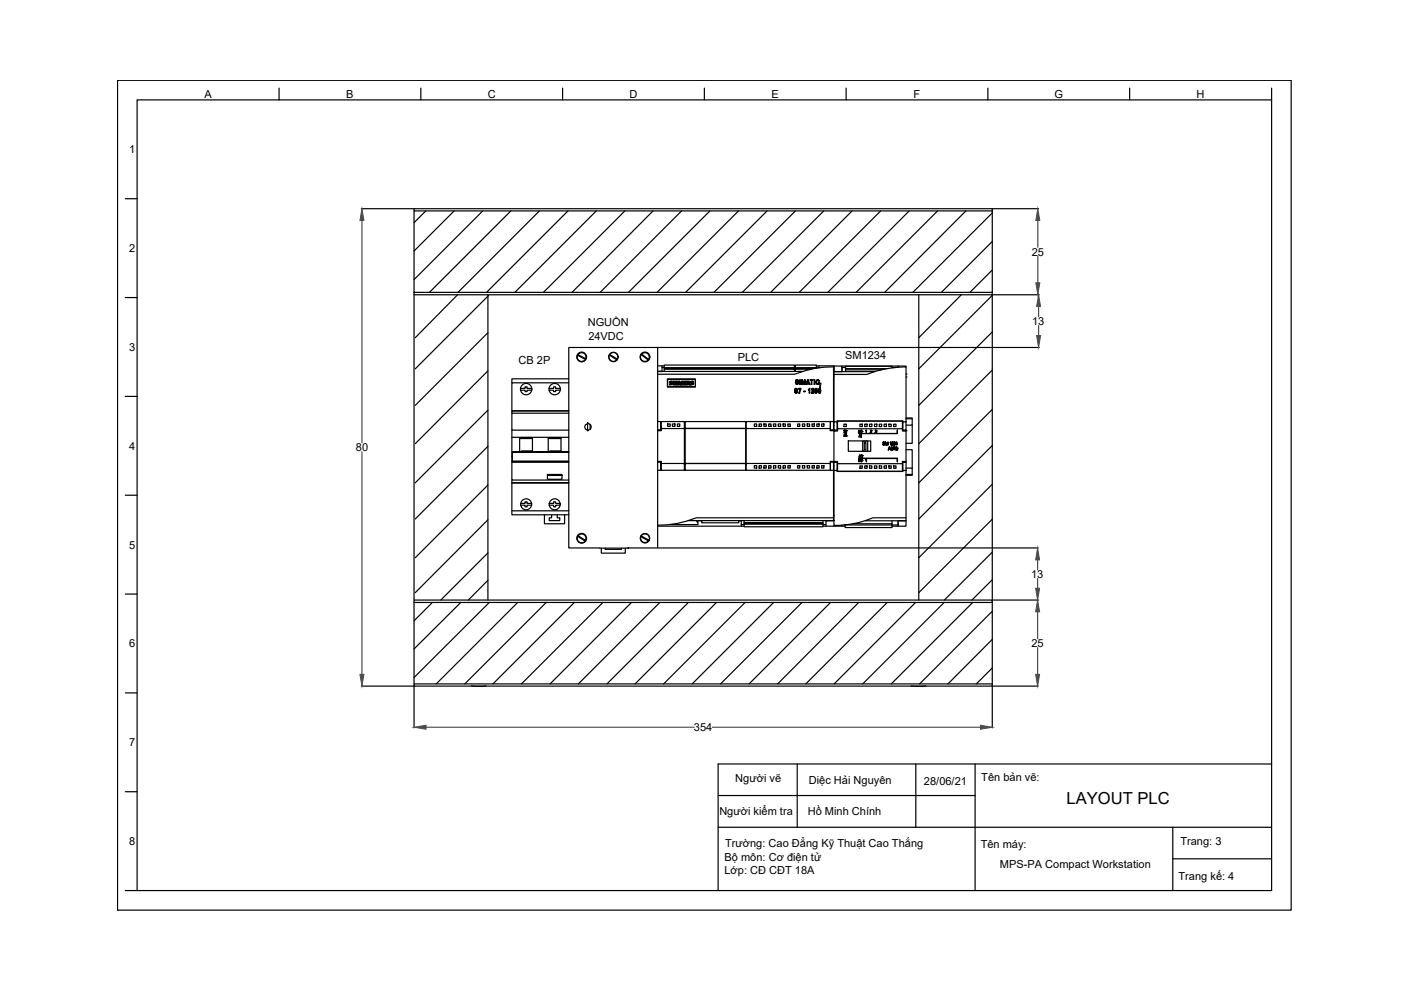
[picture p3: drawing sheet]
<svg xmlns="http://www.w3.org/2000/svg" width="297mm" height="210mm" viewBox="0 0 297 210" stroke-linecap="round" stroke-linejoin="round" font-family="sans-serif">
<defs><g id="words">
<text font-size="3.5" x="226.1" y="170.4">LAYOUT PLC</text>
<g font-size="2.3">
<text x="43.3" y="20.8">A</text>
<text x="73.4" y="20.8">B</text>
<text x="103.4" y="20.8">C</text>
<text x="133.5" y="20.8">D</text>
<text x="163.6" y="20.8">E</text>
<text x="193.7" y="20.8">F</text>
<text x="223.6" y="20.8">G</text>
<text x="253.7" y="20.8">H</text>
<text x="27.4" y="32.5">1</text>
<text x="27.4" y="53.5">2</text>
<text x="218.8" y="54.2">25</text>
<text x="124.6" y="69.2">NGUỒN</text>
<text x="218.8" y="68.9">13</text>
<text x="27.4" y="74.4">3</text>
<text x="109.9" y="77.1">CB 2P</text>
<text x="124.7" y="72">24VDC</text>
<text x="156.4" y="76.5">PLC</text>
<text x="179.2" y="76.2">SM1234</text>
<text x="27.4" y="95.3">4</text>
<text x="75.5" y="95.7">80</text>
<text x="27.4" y="116.3">5</text>
<text x="218.6" y="122.5">13</text>
<text x="27.4" y="137.3">6</text>
<text x="218.7" y="137.2">25</text>
<text x="147.1" y="155">354</text>
<text x="27.4" y="158.2">7</text>
<text x="155.9" y="165.8">Người vẽ</text>
<text x="171.5" y="166.2">Diệc Hải Nguyên</text>
<text x="195.9" y="166.5">28/06/21</text>
<text x="208.1" y="165.5">Tên bản vẽ:</text>
<text x="152.5" y="172.9">Người kiểm tra</text>
<text x="171.3" y="172.9">Hồ Minh Chính</text>
<text x="27.4" y="179.2">8</text>
<text x="153.7" y="179.6">Trường: Cao Đẳng Kỹ Thuật Cao Thắng</text>
<text x="207.9" y="179.7">Tên máy:</text>
<text x="250.3" y="179.3">Trang: 3</text>
<text x="153.6" y="182.5">Bộ môn: Cơ điện tử</text>
<text x="153.6" y="185.3">Lớp: CĐ CĐT 18A</text>
<text x="212" y="184">MPS-PA Compact Workstation</text>
<text x="249.9" y="186.6">Trang kế: 4</text>
</g>
</g></defs>
<!-- layer: 0 -->
<g fill="none" stroke="#000" stroke-width=".25">
<path d="M24.9 17h248.9v176h-248.9zM59.2 18.7v2.5M89.2 18.7v2.5M119.3 18.7v2.5M149.3 18.7v2.5M179.4 18.7v2.5M209.5 18.7v2.5M239.5 18.7v2.5M269.6 18.7v2.5M26.6 42.1h2.5M76.6 44.3h11.1M210.4 44.3h9.8"/>
<path d="M26.6 63.1h2.5M97 62.5l-9 9.1M103.4 62.5v64.7M139.5 73.7h80.8M194.8 62.5v64.7M203.8 62.5l-9 9.1M210.4 62.5v65.2M210.4 62.5h9.9M26.6 84h2.5M26.6 105h2.5M139.5 116.2h80.6M26.6 126h2.5"/>
<path d="M210.4 127.2h9.7M26.6 146.9h2.5M76.6 145.5h11.1M87.8 145.5v8.8M210.4 145.5v8.8M210.4 145.5h9.7M26.6 167.9h2.5M152.3 175.4h117.3M152.3 168.7h54.4M169 162v13.4M194.2 162v13.4M206.7 162v26.8"/>
<path d="M248.7 175.4v13.4M269.6 162h-117.3v26.8M26.6 188.8h243v-167.6h-240.5v167.6M248.7 182.1h20.9"/>
</g>
<!-- layer: PDF34_nhat -->
<g fill="none" stroke="#000" stroke-width=".25">
<path d="M90.3 44.7l-2.5 2.5M96.3 44.7l-8.5 8.5M102.3 44.7l-14.5 14.6M108.3 44.7l-17.3 17.3M114.4 44.7l-17.3 17.3M120.4 44.7l-17.2 17.3M126.4 44.7l-17.2 17.3M132.5 44.7l-17.3 17.3M138.5 44.7l-17.2 17.3M144.5 44.7l-17.3 17.3M150.5 44.7l-17.2 17.3M156.6 44.7l-17.3 17.3"/>
<path d="M162.6 44.7l-17.2 17.3M168.6 44.7l-17.2 17.3M174.7 44.7l-17.3 17.3M180.7 44.7l-17.3 17.3M186.7 44.7l-17.3 17.3M192.8 44.7l-17.3 17.3M198.8 44.7l-17.3 17.3M204.8 44.7l-17.2 17.3M210.4 45.1l-16.9 16.9M210.4 51.2l-10.8 10.8M210.4 57.2l-4.8 4.8M103.4 70.5l-15.4 15.5"/>
<path d="M103.4 78.6l-15.4 15.5M103.6 62.6l-15.6 15.6M210.4 62.6l-15.6 15.6M210.4 70.4l-15.6 15.6M210.4 78.5l-15.6 15.6M103.4 87l-15.4 15.4M103.4 94.6l-15.4 15.4M210.4 86.8l-15.6 15.6M210.4 94.5l-15.6 15.5M103.4 102.8l-15.4 15.5M103.4 110.2l-15.4 15.5M103.4 117.2l-9.9 10"/>
<path d="M210.4 102.7l-15.6 15.6M210.4 110.1l-15.6 15.6M210.4 117.1l-10.2 10.1M91.7 127.7l-3.9 3.9M97.7 127.7l-9.9 9.9M103.4 123l-4.1 4.2M103.7 127.7l-15.9 16M109.8 127.7l-17.3 17.3M115.8 127.7l-17.3 17.3M121.8 127.7l-17.3 17.3M127.8 127.7l-17.2 17.3M133.9 127.7l-17.3 17.3"/>
<path d="M139.9 127.7l-17.3 17.3M146 127.7l-17.3 17.3M151.9 127.7l-17.3 17.3M158 127.7l-17.3 17.3M164 127.7l-17.2 17.3M170 127.7l-17.2 17.3M176.1 127.7l-17.3 17.3M182.1 127.7l-17.2 17.3M188.1 127.7l-17.3 17.3M194.1 127.7l-17.2 17.3M200.2 127.7l-17.3 17.3M206.2 127.7l-17.2 17.3"/>
<path d="M210.4 129.6l-15.4 15.4M210.4 135.6l-9.4 9.4M210.4 122.9l-4.3 4.3M210.4 141.6l-3.4 3.4"/>
</g>
<!-- layer: PDF34_0 -->
<path d="M87.8 44.7v-.4h122.6v.4M87.8 62h122.6v-17.3h-122.6v17.8h122.6v-.5M87.8 62.5v64.7M87.8 127.2h122.6v.5h-122.6zM87.8 127.7v17.8h122.6v-17.8M87.8 145h122.6M99.9 145.4h3.1M193.2 145.4h3.1" fill="none" stroke="#000" stroke-width=".25"/>
<!-- layer: 0 -->
<path d="M76.7 46.8v47.1M220 46.8v5.6M220 54.3v5.7M220.2 65v2.2M220.2 69v2.1M76.7 95.8v47.2M220 118.7v2.1M220 122.7v2M220 129.7v5.7M220 137.3v5.7M90.3 154.2h56.9M151 154.2h56.9" fill="none" stroke="#4c4c4c" stroke-width=".25"/>
<g fill="#4c4c4c" stroke="#4c4c4c" stroke-width=".21">
<path d="M76.7 44.3l.5 2.5h-.9z"/>
<path d="M76.3 143h.9l-.5 2.5z"/>
<path d="M87.8 154.2l2.5-.4v.8z"/>
<path d="M207.9 153.8l2.5 .4-2.5 .4z"/>
<path d="M220 44.3l.5 2.5h-.9z"/>
<path d="M219.6 60h.9l-.5 2.5z"/>
<path d="M219.6 143h.8l-.4 2.5z"/>
<path d="M220 127.2l.4 2.5h-.8z"/>
<path d="M219.8 71.1h.8l-.4 2.6z"/>
<path d="M220.2 62.5l.4 2.5h-.8z"/>
<path d="M220 116.2l.4 2.5h-.8z"/>
<path d="M219.6 124.7h.8l-.4 2.5z"/>
</g>
<!-- layer: PDF45_Geometry -->
<path d="M173.8 81.2l.3 .1-.3 1.1z" fill="none" stroke="#000" stroke-width=".21"/>
<g fill="none" stroke="#000" stroke-width=".25">
<path d="M120.6 73.7h18.8v42.5h-18.8zM122.4 75.3a.95 .95 0 0 0 .5 1.2 .95 .95 0 0 0 1.2-.3M122.5 75.3l1.6 .9M122.5 75.3h.1M124.2 76a.91 .91 0 0 0-.5-1.1 .91 .91 0 0 0-1.1 .3l1.6 .8M124.2 76l-.1 .2zM129.2 75.3l1.6 1M129.2 75.3a.95 .95 0 0 0 .3 1.2 .95 .95 0 0 0 1.3-.2M129.2 75.3h.1M129.3 75.2l1.6 .9M129.3 75.1a.95 .95 0 0 1 1.3-.2 .95 .95 0 0 1 .3 1.2M130.8 76.1v.2z"/>
<path d="M135.9 75.2a.95 .95 0 0 0 .3 1.2 .95 .95 0 0 0 1.2-.1l-1.4-1.1M136 75.2v-.1zM137.5 76.2l-.1 .1zM137.5 76.2a.91 .91 0 0 0-.2-1.2 .91 .91 0 0 0-1.2 .1l1.4 1.1M139.4 79.3h29.1a21 21 0 0 1 8.2-1.5v11.6M139.4 77.6h1.4M139.4 78.8h30.8M140.4 77.6v1.2M140.4 77.9h.4M140.8 78.8v-.5h27.6v.5M140.8 78.3v-.2h27.6v.2M140.8 78.1v-.2h27.6v.2"/>
<path d="M140.8 77.9v-.5h27.6v.5M168.4 77.9h.2M168.4 77.6h.2M168.6 77.9v-.5h4.5v.5M171.9 78.3h-3.3v.5M172.7 78.1h-4.1v.2M173.1 77.6h3.7M173.1 78.1v-.2h-4.5v.2M173.1 77.9h.5M173.6 77.6v.4M176.7 79.8h.1M176.7 79.7h.1"/>
<path d="M176.8 78.8v-1.2h1.7v1.2h-1.7M176.8 77.6l-.1 1.2M178.5 77.9h.8M178.5 77.6h11.9M178.5 77.9v.6M185.4 78.8h-8.6v.6M186.8 78.4h-7.5v.4M188.1 78.2h-8.8v.2M189.1 78v-.3h-9.8v.5M189.1 77.9h.8M192.1 79.9h.1M192.1 79.3h.1"/>
<path d="M192.1 77.8v-.2h-1.7v.3M108.5 91.2v1.5M108.5 96.7v1.1M108.6 95.8h12h-12v2M108.6 95.8h.1M108.6 97.8l-.1 4h12.1M110.2 95.8v-3h2.7v3M110.2 93h2.7M110.3 82.4h1v-.4h.4v.4h1M110.3 82.7h1v.3h.4v-.3h1M112.9 95.6h-2.3v.2M116.2 95.8v-3h2.7v3"/>
<path d="M116.2 93h2.7M116.4 82.7h1v.3h.4v-.3h1M116.4 82.4h1v-.4h.4v.4h1M118.9 95.6h-2.3v.2M120.6 97.8h-12v.2h12M120.6 92.7h-12.1l.1 4M120.6 87.6h-12.1v3.6h12.1M120.6 87.1h-12.1v.5M120.6 87.1h-12.1M120.6 81.2h-12.1v5.9M120.6 80.3h-12.1v.9M124.6 89.8v1.4a.68 .68 0 0 1-.6-.7 .68 .68 0 0 1 .6-.7v-.2l.2 .2a.69 .69 0 0 1 .5 .7 .69 .69 0 0 1-.6 .7l-.1 .2v-.2"/>
<path d="M125.1 90v1M139.4 98h.7v1.7h-.7M139.4 89.4h.7v1.8h-.7M139.4 97.9h.8M139.4 91.2h.8M140.1 99.3h.1M140.1 98.7h.1M140.1 90.5h.1M140.1 89.8h.1M140.1 99.7h36M140.1 89.4h36M140.2 89.4v1.5h4.9v-1.5"/>
<path d="M140.2 97.8h-.8h.8v.5M140.2 90.9v.4h-.8h.8M141.5 80.4h5.9v1.6h-5.9zM141.5 80.4h5.9M141.5 82h5.9M141.5 89.9h.6v.5h-.6zM141.9 81h.1M142 80.9l.5-.1v.2h-.3l.2 .1a.25 .25 0 0 1 .2 .3 .25 .25 0 0 1-.3 .2l-.3-.1v-.1h.4l-.4-.3zM142 81.5h.1M142.5 81h-.3M142.6 89.9h.5v.5h-.5zM142.6 81.3v.1"/>
<path d="M142.7 80.8h.2v.8h-.2zM142.7 81.6h.2M143.1 81.6h.6M143.3 81h.4h-.4v.1h.3v.2h-.3v.1h.4v.2h-.6v-.8h.6v.2M143.3 81.3h.3M143.6 89.9h.5v.5h-.5zM143.7 81h.1M143.8 80.8h.3l.2 .5 .2-.5h.3v.8h-.3v-.5l-.2 .5-.3-.5v.5h-.2zM143.8 81.6h.2M144 81.1l.2 .5 .3-.5M144.2 81.6h.1M144.3 81.6h.1"/>
<path d="M144.5 81.6h.3M144.9 80.8h.6v.2h-.4v.1h.3v.2h-.3v.1h.4v.2h-.6zM144.9 81.6h.6M145.1 90.9v7.4M145.1 98.4h.2M145.1 90.7h.2M145.1 90.6h.2M145.1 89.5h.2M145.1 99.6h.2M145.1 98.5h.2M145.1 81.3h.3M145.1 81h.4"/>
<path d="M145.3 89.4v1.4h12.8v-1.4M145.3 90.8h12.8M145.3 90.9v7.4h12.8v-7.4M145.7 80.8h.2l.3 .5v-.5h.1v.8h-.2l-.3-.5v.5h-.1zM145.7 81.6h.1M145.8 81.1l.3 .5h.2M146.1 81.6h.1M146.3 81.6h.1M146.5 81l.3 .4M146.5 80.9l.5-.1v.2h-.3l.1 .1a.24 .24 0 0 1 .2 .2 .24 .24 0 0 1-.1 .2h-.4v-.1h.3l-.3-.3zM146.5 81.5h.1M147 81h-.3"/>
<path d="M147.1 81.3v.1M158.1 98.4h.1M158.1 90.7h.1M158.1 90.6h.1M158.1 89.5h.1M158.1 99.6h.1M158.1 98.5h.1M158.2 89.4v1.5h17.9v-1.5h.6v1.8h-.6M158.2 90.9v7.4M159.9 98.7h.5v.5h-.5zM159.9 89.9h.5v.5h-.5zM160.9 89.9h.5v.5h-.5z"/>
<path d="M160.9 98.7h.5v.5h-.5zM162 89.9h.5v.5h-.5zM162 98.7h.5v.5h-.5zM163 89.9h.5v.5h-.5zM163 98.7h.5v.5h-.5zM164 89.9h.5v.5h-.5zM164 98.7h.5v.5h-.5zM165 89.9h.5v.5h-.5zM165 98.7h.5v.5h-.5zM166 89.9h.5v.5h-.5zM166 98.7h.5v.5h-.5zM167 98.7h.5v.5h-.5z"/>
<path d="M167 89.9h.5v.5h-.5zM168.5 83l.3 .3-.3-.1zM168.5 83h.1M168.5 83h.1a.21 .21 0 0 0 .2 .2 .21 .21 0 0 0 .2-.2 .39 .39 0 0 1-.4-.2 .39 .39 0 0 1 0-.4h.3l.2 .2h-.2a.17 .17 0 0 0-.2-.1 .17 .17 0 0 0-.1 .2l.5 .3M168.5 82.6l.2 .3M168.6 82.6a.19 .19 0 0 1 .2-.2 .19 .19 0 0 1 .1 .2h.2M168.6 81.1l.4 .4zM168.6 81.1h.1M168.6 81.1h.2a.21 .21 0 0 0 .2 .2 .21 .21 0 0 0 .2-.2 .43 .43 0 0 1-.5-.5l.4-.1 .2 .2-.2 .1a.18 .18 0 0 0-.2-.2 .18 .18 0 0 0 0 .3l.4 .3M168.7 80.7l.2 .3M168.8 83.3l.2-.1 .1-.2-.1 .3zM168.8 82.4h.1"/>
<path d="M168.8 80.7a.17 .17 0 0 1 .2-.1 .17 .17 0 0 1 .1 .2l.2-.1M168.9 82.6h.1M169 81.5l.2-.1 .1-.2zM169 80.6h.1M169.1 89.9h.5v.5h-.5zM169.1 98.7h.5v.5h-.5zM169.1 80.8h.1M169.3 80.7h.1M169.3 82.5h.4M169.5 83.3h.1M169.4 83.3h.1M169.7 81.5h.1"/>
<path d="M169.6 81.5v-1l.1 1M169.8 82.5l-.3 .8zM169.8 82.5v-.1h-.5v.1h.4l-.3 .8M170 81.5h.1M170 80.6l.3 .9zM170 80.6v.9M170.1 98.7h.5v.5h-.5zM170.1 89.9h.5v.5h-.5zM170.4 81.5h.1M170.4 83h.3v-.1h-.3v.1h.3M170.6 80.7l-.3 .8 .3-.8 .1 .8v-1h-.1l-.3 .8-.2-.8h-.1v1M170.6 81.5h.1"/>
<path d="M170.9 81.5l.2-.3h.3l.2 .3M170.9 81.5h.1M171 81.5h.1M171.1 81.2h.1M171.1 98.7h.5v.5h-.5zM171.1 89.9h.5v.5h-.5zM171.2 80.5l.4 1-.2-.3h-.3l-.2 .3zM171.2 80.7l.1-.1 .1 .4M171.2 80.8l-.1 .2M171.3 80.6l.1 .4h-.3zM171.3 80.6h.1M171.3 80.8h.1"/>
<path d="M171.4 81.2h.1M171.5 81.5h.1M171.6 83.3h.1M171.6 82.6l-.2 .1M171.6 82.4l.1 .9h-.1v-.7l-.2 .1zM171.6 81.5h.1M171.8 80.6h.2M172 83.3h.1M172 81.5l.1-.9 .3-.1h-.6l.2 .1 .1 .9M172 83.3h.5h-.5l.5-.6v-.2l-.3-.1-.1 .2v-.2a.27 .27 0 0 1 .4 0 .27 .27 0 0 1 0 .4l-.3 .4h.3v.1M172.1 80.6h.3M172.2 82.6h.1"/>
<path d="M172.2 89.9h.5v.5h-.5zM172.2 98.7h.5v.5h-.5zM172.3 83h.1M172.3 82.4h.1M172.5 82.6l-.3-.2-.1 .2M172.5 82.6l-.3 .6M172.6 81.5h.1zM172.6 81.5v-1h.1v1M172.7 82.8l.3 .5h.2l.1-.5M172.9 82.4h.1a.52 .52 0 0 1 .3 .4 .52 .52 0 0 1-.3 .5l-.3-.5zM172.9 82.8l.1-.4 .2 .4M172.9 82.5l.1-.1a.48 .48 0 0 1 0 .8z"/>
<path d="M173 81l.1 .4 .3 .1-.3-.2v-.6a.26 .26 0 0 1 .3-.2 .26 .26 0 0 1 .2 .3l-.2-.2-.2 .1v.5l.2 .1 .3-.2-.3 .4 .3-.4M173 82.4h.1M173.2 98.7h.5v.5h-.5zM173.2 89.9h.5v.5h-.5zM173.4 81.5h.1M173.4 80.6h.1M173.5 82.8l.2 .5h.2l.1-.5M173.5 82.8h.1M173.6 80.8h.1M173.6 82.4h.1a.53 .53 0 0 1 .3 .5 .53 .53 0 0 1-.3 .4l-.2-.5zM173.6 82.8l.1-.4 .2 .4M173.6 82.5l.2-.1 .1 .2-.1 .6-.2-.1z"/>
<path d="M173.7 80.7l-.4-.1-.2 .4M173.7 83.3h.1M173.7 82.4h.1M174.2 98.7h.5v.5h-.5zM174.2 89.9h.5v.5h-.5zM176.1 98h.6v1.7h-.6v-1.4h-17.9v1.4l-.1-1.4h-12.8v1.4h-.2v-1.4h-4.9v1.4M176.1 91.2l1.5 .1M176.1 97.9h1.5M176.1 97.8h.7h-.7v2M176.1 89.3v2M176.7 99.7v10.1h-29.1a20.9 20.9 0 0 1-8.2 1.6M176.7 90.1h.1"/>
<path d="M176.7 99h.1M176.8 89.4h.7v1.8h-.7zM176.8 98h.7v1.8h-.7zM176.8 89.4v-10h7a23.1 23.1 0 0 1 8.3-1.6v11.6M176.8 99.8v11.6a20.5 20.5 0 0 0 8.3-1.6h7v-10M176.8 91.3h.1M176.8 97.8l.8 .1M176.8 98h.1M176.8 91.3h.8M177.5 89.4v-.1h13.9v.1M177.5 89.3h13.9M177.5 99.8v.2h13.9v-.2"/>
<path d="M177.5 99.9h13.9M177.5 90.5h.1M177.5 89.8h.1M177.5 98.7h.1M177.5 99.4h.1M177.6 89.3v1.6h13.7v-1.6M177.6 99.9v-1.6h13.7v1.6M177.6 90.9v.4h-.8v6.5h.8v.5M178.9 89.9h.5v.5h-.5zM179 91.2v.2a.24 .24 0 0 0 .3 .1 .24 .24 0 0 0 .1-.3l-.2 .1v-.1l.3 .1a.26 .26 0 0 1-.3 .2 .26 .26 0 0 1-.2-.2zM179 92.4l.1-.2 .4 .2M179 91.7l.5-.2-.1 .3 .1 .1z"/>
<path d="M179 92l.5 .1zM179 91.3h.1M179 92.5h.1M179 92.3h.4l.1 .2h-.5zM179 91.7l.3-.1v.2zM179.1 91.2l-.1 .1M179.1 92.3h.3v.2h-.4zM179.5 91.3h.1M179.5 92.4h.1M179.9 93.5h4.7v2.2h-4.7zM182.1 91.2v.7h8.1l.1-.7v.7h-8.2zM182.1 97.2h8.2v.7l-.1-.7h-8.1v.7z"/>
<path d="M182.3 92.1l.2 .6-.1-.1-.3 .1zM182.3 96.4l.1 .6v-.2l-.3 .2zM182.3 92.2l.1 .3h-.2zM182.3 96.5l.1 .3h-.2zM182.3 89.9h.5v.5h-.5zM182.3 98.8h.5v.5h-.5zM182.5 91.3l.1-.1a.26 .26 0 0 1 .2 .3 .26 .26 0 0 1-.3 .2zM182.5 91.5h.1M182.5 97.7h.1M182.5 91.3l.1-.1 .1 .2v.3zM182.5 97.5l.2 .1v.3l-.2-.1zM182.5 96.8h.1"/>
<path d="M182.5 96.7h.1M182.5 96.6h.1M182.6 96.4l.2 .1 .1 .5-.4-.1zM182.6 96.5h.2l-.1 .4h-.1zM182.6 97.4v.5l.2-.2-.1-.3h-.1l.2 .2M182.6 92.1v.6v-.6M182.7 91.5h.1M182.7 97.6h.1M182.8 91.5h.1M182.8 97.7h.1M182.9 96.6h.1M182.9 93.5h1.1v2.1h-1.1z"/>
<path d="M183.2 93.9h.4v1.4h-.4zM183.3 89.9h.5v.5h-.5zM183.3 98.8h.5v.5h-.5zM183.6 91.3l.1-.1v.6zM183.6 97.4l.1 .5zM184.3 89.9h.6v.5h-.6zM184.3 98.8h.6v.5h-.6zM184.5 91.2h.3l-.2 .5 .2 .1h-.3l.2-.4v-.2zM184.8 91.3h.1M185.4 89.9h.5v.5h-.5zM185.4 98.8h.5v.5h-.5zM185.5 91.2h.1a.26 .26 0 0 1 .2 .3 .26 .26 0 0 1-.2 .2l.2-.1-.1-.1 .1-.2z"/>
<path d="M185.8 91.3h.1M185.8 91.6h.1M186.4 89.9h.5v.5h-.5zM186.4 98.8h.5v.5h-.5zM187.2 93.8l.3-.1-.3 .2 .2 .1a.21 .21 0 0 1 .1 .4 .19 .19 0 0 1-.3-.2l.2 .1 .1-.1zM187.2 93.9h.1M187.4 89.9h.5v.5h-.5zM187.4 98.8h.5v.5h-.5zM187.6 94.2h.1M187.7 93.7l.3 .6 .3-.6v.7l-.1-.6-.2 .6-.2-.6-.1 .6zM188 94.3h.1M188.5 89.9h.5v.5h-.5z"/>
<path d="M188.5 98.8h.5v.5h-.5zM188.5 94.7l.3 .7-.1-.2h-.3l-.1 .2zM188.6 94.8l.1 .4h-.2zM188.7 93.8l.2-.1v.7v-.6zM189 94.7v.7zM189.1 93.8h.3l-.3 .5 .3 .1h-.4l.3-.5v-.2zM189.3 94.7l-.2 .8zM189.4 93.9h.1M189.5 93.8a.18 .18 0 0 1 .3-.1 .18 .18 0 0 1-.1 .3 .19 .19 0 0 1 .1 .3 .19 .19 0 0 1-.3 0l.3-.1-.2-.1 .1-.3zM189.5 89.9h.5v.5h-.5zM189.5 98.8h.5v.5h-.5zM189.5 94.7l.3 .7-.1-.2-.4 .2z"/>
<path d="M189.6 94.8l.1 .4h-.3zM189.8 93.9h.1M189.8 94.2h.1M189.9 94.8h.2v.5l.2 .1-.4-.1zM189.9 95.2h.1M189.9 95.1h.1M189.9 95h.1M189.9 94.8h.1a.24 .24 0 0 1 .2 .3 .24 .24 0 0 1-.3 .2zM190.1 93.7v.5h-.2zM190.1 93.7v.5h.2l-.2 .2v-.2h-.2zM190.2 95h.1M190.2 95.2h.1"/>
<path d="M191.3 90.9v.4h.8v6.5h-.8v.5M191.3 91.3h.8h-.8M191.3 90.5h.1M191.3 89.8h.1M191.3 98.7h.1M191.3 99.4h.1M191.4 89.4h.7v1.8h-.7zM191.4 98h.7v1.8h-.7zM192.1 88.6h1.3v1.5h-1.3M192.1 91.3h.1M192.1 97.8l-.8 .1M192.1 97.9h-.8"/>
<path d="M192.1 91.2v.1M192.1 97.9v.1M192.1 99.2h1.3v1.4M192.1 95.3h1.3v3.9M192.1 88.8h1.3M193.4 90.1v3.9h-1.3M108.5 101.8v.5h12.1M108.5 102.3l12.1 .1M108.5 102.4v5.9h12.1M108.5 108.3v.8h12.1M110.3 106.7h1v-.3h.4v.3h1M110.3 107.1h1v.4h.4v-.4h1"/>
<path d="M115.4 109.1v2h4.3v-2M116.1 100.8v-.2h3.1v.2h-3.1v.8h3.1v-.8M116.4 107.1h1v.4h.4v-.4h1M116.4 106.7h1v-.3h.4v.3h1M117 109.1v.7h-.6v.6h2.3v-.6h-.6v-.7M122.5 113.7a.95 .95 0 0 0 .3 1.2 .95 .95 0 0 0 1.3-.2M122.5 113.7l.1-.1zM122.5 113.7l1.6 1M122.6 113.6a.91 .91 0 0 1 1.2-.2 .91 .91 0 0 1 .3 1.1zM124.1 114.6v.1zM127.5 116.2v1.1h5.1v-1.1M128.3 116.2v.3h3.5v-.3"/>
<path d="M135.9 113.8l1.6 .9M135.9 113.7a.91 .91 0 0 0 .4 1.2 .91 .91 0 0 0 1.2-.2M135.9 113.8h.1M136 113.6l1.6 .9M136 113.6a.95 .95 0 0 1 1.2-.3 .95 .95 0 0 1 .4 1.2M137.6 114.5l-.1 .2zM139.4 111.6h18.4M142.1 111.2h5.9v-.6h-.3v-.2h1.1v.4h7.8v-.4h.6v1.2M147.7 110.4h.1M147.7 110.4h1.1M148.8 110.4h.1M156.6 110.4h.1"/>
<path d="M156.6 110.4h.6M157.2 110.4h.1M157.2 111.2h.6M157.8 110.4v.4h16.7v-.4M157.8 110.8v.2h16.7v-.2M157.8 111v.1h16.7v-.1M157.8 111.1v.6h16.7v-.6M174.5 111.6h2.3M174.5 111.2h.6M175.1 110.4h1.7h-1.7v1.2M175.1 110.4h.1M176.7 109.8v.6h-30.8"/>
<path d="M176.7 109.3h.1M176.7 110.3h.1M176.7 109.4h.1M178.5 111.4v.2h-1.7v-.2M178.5 111.6h.7M179 111.3h.2M189.1 110.4v.7h-8.4M189.1 111.1v.2h-9.9M189.1 111.6h1.3M190.4 110.4h1.7v1.2h-1.7zM190.4 110.7v.6h-1.3v.6h-9.9v-.6M192.1 100.6h1.3v.2h-1.3"/>
<path d="M192.1 109.8v.6h-8.6"/>
<circle cx="123.3" cy="75.7" r="1.04"/>
<circle cx="130.1" cy="75.7" r=".99"/>
<circle cx="136.7" cy="75.7" r="1.04"/>
<circle cx="111.6" cy="82.5" r="1.21"/>
<circle cx="117.6" cy="82.5" r="1.21"/>
<circle cx="111.6" cy="106.9" r="1.16"/>
<circle cx="117.6" cy="106.9" r="1.16"/>
<circle cx="123.3" cy="114.1" r="1.04"/>
<circle cx="136.7" cy="114.1" r=".99"/>
</g>
<use href="#words"/>
</svg>
